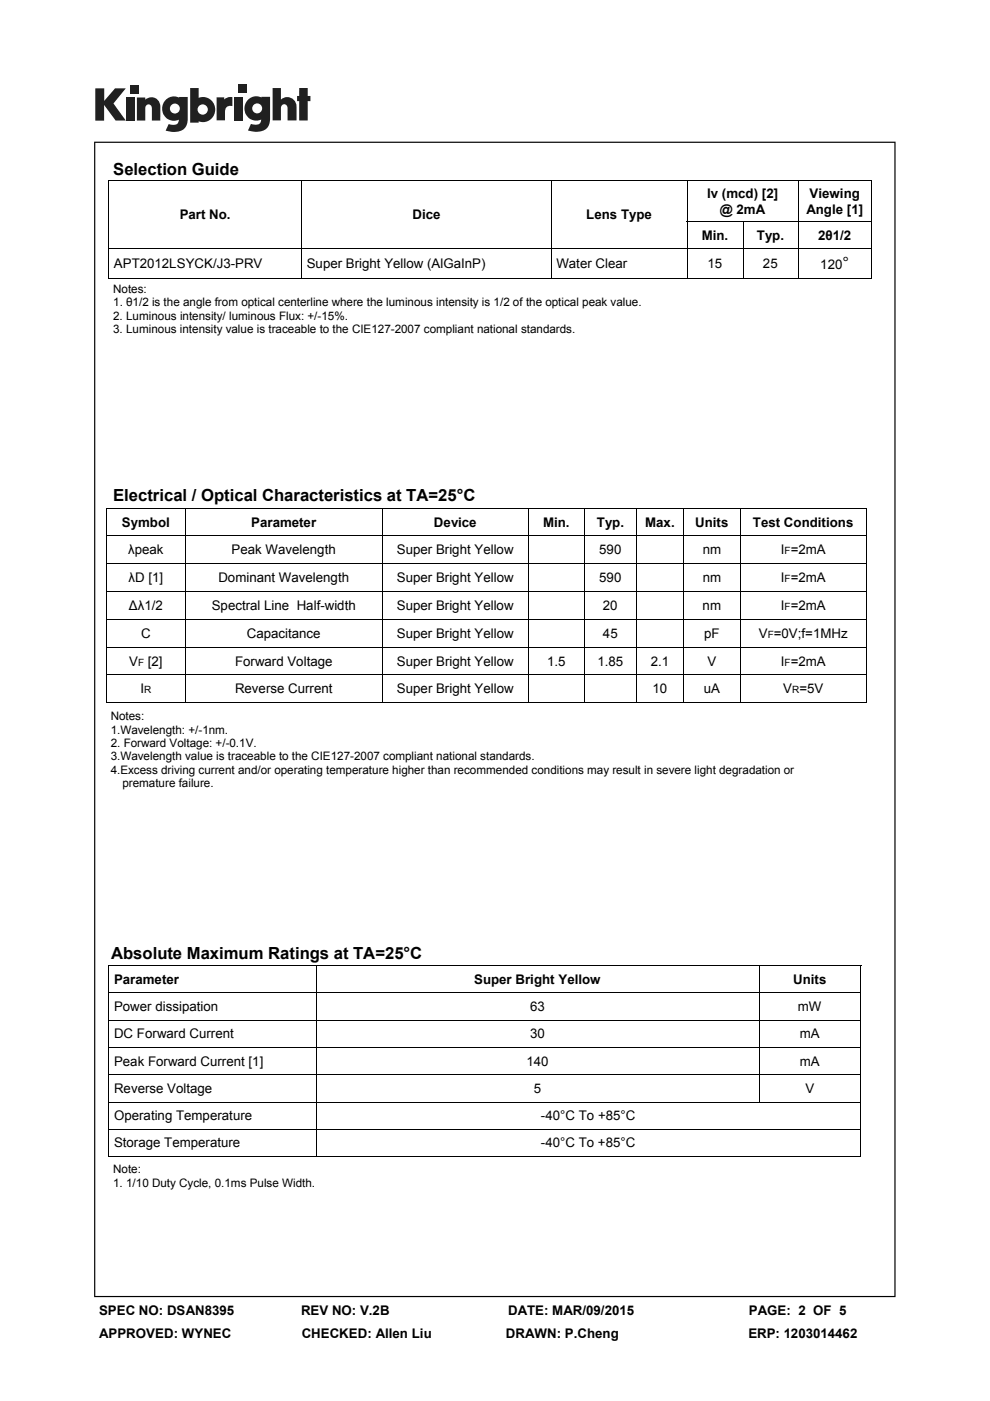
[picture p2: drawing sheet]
<svg xmlns="http://www.w3.org/2000/svg" width="210mm" height="297mm" viewBox="0 0 210 297" stroke-linecap="round" stroke-linejoin="round" font-family="sans-serif">
<defs><g id="words">
<g font-size="3.5">
<text x="24" y="37.1">Selection Guide</text>
<text x="178.7" y="57.1">°</text>
<text x="24" y="106.2">Electrical / Optical Characteristics at TA=25°C</text>
<text x="23.6" y="203.3">Absolute Maximum Ratings at TA=25°C</text>
</g>
<g font-size="2.8">
<text x="38.1" y="46.5">Part No.</text>
<text x="87.5" y="46.5">Dice</text>
<text x="124.4" y="46.5">Lens Type</text>
<text x="150" y="42.1">Iv (mcd) [2]</text>
<text x="152.7" y="45.3">@ 2mA</text>
<text x="171" y="45.3">Angle [1]</text>
<text x="171.7" y="42.1">Viewing</text>
<text x="148.8" y="50.9">Min.</text>
<text x="160.5" y="50.9">Typ.</text>
<text x="173.5" y="50.9">2θ1/2</text>
<text x="24.2" y="56.8">APT2012LSYCK/J3-PRV</text>
<text x="65.1" y="56.8">Super Bright Yellow (AlGaInP)</text>
<text x="118" y="56.8">Water Clear</text>
<text x="150.1" y="56.8">15</text>
<text x="161.8" y="56.8">25</text>
<text x="174" y="57.1">120</text>
<text x="25.8" y="111.7">Symbol</text>
<text x="53.3" y="111.7">Parameter</text>
<text x="92" y="111.7">Device</text>
<text x="115.2" y="111.7">Min.</text>
<text x="126.6" y="111.7">Typ.</text>
<text x="136.8" y="111.7">Max.</text>
<text x="147.5" y="111.7">Units</text>
<text x="159.7" y="111.7">Test Conditions</text>
<text x="27.2" y="117.5">λpeak</text>
<text x="49.1" y="117.5">Peak Wavelength</text>
<text x="84.2" y="117.5">Super Bright Yellow</text>
<text x="127.1" y="117.5">590</text>
<text x="149" y="117.5">nm</text>
<text x="165.6" y="117.5">I =2mA</text>
<text x="27.3" y="123.4">λD [1]</text>
<text x="46.3" y="123.4">Dominant Wavelength</text>
<text x="84.2" y="123.4">Super Bright Yellow</text>
<text x="127.1" y="123.4">590</text>
<text x="149" y="123.4">nm</text>
<text x="165.6" y="123.4">I =2mA</text>
<text x="27.3" y="129.3">Δλ1/2</text>
<text x="44.9" y="129.3">Spectral Line Half-width</text>
<text x="84.2" y="129.3">Super Bright Yellow</text>
<text x="127.9" y="129.3">20</text>
<text x="149" y="129.3">nm</text>
<text x="165.6" y="129.3">I =2mA</text>
<text x="29.9" y="135.2">C</text>
<text x="52.3" y="135.2">Capacitance</text>
<text x="84.2" y="135.2">Super Bright Yellow</text>
<text x="127.9" y="135.2">45</text>
<text x="149.4" y="135.2">pF</text>
<text x="160.9" y="135.2">V =0V;f=1MHz</text>
<text x="27.4" y="141.1">V</text>
<text x="31.3" y="141.1">[2]</text>
<text x="49.9" y="141.1">Forward Voltage</text>
<text x="84.2" y="141.1">Super Bright Yellow</text>
<text x="116.1" y="141.1">1.5</text>
<text x="126.7" y="141.1">1.85</text>
<text x="138" y="141.1">2.1</text>
<text x="150.1" y="141.1">V</text>
<text x="165.6" y="141.1">I =2mA</text>
<text x="29.8" y="147">I</text>
<text x="49.8" y="147">Reverse Current</text>
<text x="84.2" y="147">Super Bright Yellow</text>
<text x="138.4" y="147">10</text>
<text x="149.3" y="147">uA</text>
<text x="166.1" y="147">V =5V</text>
<text x="24.2" y="208.6">Parameter</text>
<text x="100.6" y="208.6">Super Bright Yellow</text>
<text x="168.3" y="208.6">Units</text>
<text x="24.2" y="214.3">Power dissipation</text>
<text x="112.4" y="214.3">63</text>
<text x="169.2" y="214.3">mW</text>
<text x="24.2" y="220.1">DC Forward Current</text>
<text x="112.4" y="220.1">30</text>
<text x="169.7" y="220.1">mA</text>
<text x="24.2" y="225.9">Peak Forward Current [1]</text>
<text x="111.7" y="225.9">140</text>
<text x="169.7" y="225.9">mA</text>
<text x="24.2" y="231.7">Reverse Voltage</text>
<text x="113.2" y="231.7">5</text>
<text x="170.8" y="231.7">V</text>
<text x="24.2" y="237.5">Operating Temperature</text>
<text x="114.7" y="237.5">-40°C To +85°C</text>
<text x="24.2" y="243.3">Storage Temperature</text>
<text x="114.7" y="243.3">-40°C To +85°C</text>
<text x="21" y="278.7">SPEC NO: DSAN8395</text>
<text x="63.8" y="278.7">REV NO: V.2B</text>
<text x="107.8" y="278.7">DATE: MAR/09/2015</text>
<text x="158.8" y="278.7">PAGE: 2 OF 5</text>
<text x="21" y="283.6">APPROVED: WYNEC</text>
<text x="64" y="283.6">CHECKED: Allen Liu</text>
<text x="107.3" y="283.6">DRAWN: P.Cheng</text>
<text x="158.7" y="283.6">ERP: 1203014462</text>
</g>
<g font-size="2.5">
<text x="24" y="62.1">Notes:</text>
<text x="24" y="65">1. θ1/2 is the angle from optical centerline where the luminous intensity is 1/2 of the optical peak value.</text>
<text x="24" y="67.8">2. Luminous intensity/ luminous Flux: +/-15%.</text>
<text x="24" y="70.7">3. Luminous intensity value is traceable to the CIE127-2007 compliant national standards.</text>
<text x="23.5" y="152.7">Notes:</text>
<text x="23.5" y="155.5">1.Wavelength: +/-1nm.</text>
<text x="23.5" y="158.4">2. Forward Voltage: +/-0.1V.</text>
<text x="23.5" y="161.2">3.Wavelength value is traceable to the CIE127-2007 compliant national standards.</text>
<text x="23.5" y="164.1">4.Excess driving current and/or operating temperature higher than recommended conditions may result in severe light degradation or</text>
<text x="26" y="166.9">premature failure.</text>
<text x="24" y="248.8">Note:</text>
<text x="24" y="251.6">1. 1/10 Duty Cycle, 0.1ms Pulse Width.</text>
</g>
<g font-size="2.1">
<text x="166.4" y="117.5">F</text>
<text x="166.4" y="123.4">F</text>
<text x="166.4" y="129.3">F</text>
<text x="162.8" y="135.2">F</text>
<text x="29.3" y="141.1">F</text>
<text x="166.4" y="141.1">F</text>
<text x="30.6" y="147">R</text>
<text x="168" y="147">R</text>
</g>
</g></defs>
<g fill="#231f20">
<path d="M20.2 18.7h1.9v2.7l2.3-2.7h2.3l-2.6 3.2 2.6 3.7h-2.2l-2.4-3.3v3.3h-1.9z"/>
<path d="M26.7 20.7h1.8v4.9h-1.8z"/>
<path d="M49.6 20.7h1.8v4.9h-1.8z"/>
<path d="M27.6 18h1.8v1.8h-1.8z"/>
<path d="M50.6 17.9h1.8v1.8h-1.8z"/>
<path d="M29 20.7h1.8v.4a1.9 1.9 0 0 1 2.2-.3 1.9 1.9 0 0 1 1 2v2.8h-1.8v-2.7a.7 .7 0 0 0-.7-.8 .7 .7 0 0 0-.7 .8v2.7h-1.8z"/>
<path d="M45.9 20.6h1.7v.5a2.02 2.02 0 0 1 1.7-.5v1.9h-.2a1.12 1.12 0 0 0-1.4 1.3v1.7h-1.8z"/>
<path d="M57.8 18.7h1.8v2.4a1.98 1.98 0 0 1 2.2-.3 1.98 1.98 0 0 1 1.1 2v2.7h-1.9v-2.6a.7 .7 0 0 0-.7-.8 .7 .7 0 0 0-.7 .8v2.6h-1.8z"/>
<path d="M63.5 18.7h1.8v1.6h.5v1.1h-.5v4.1h-1.8v-4.1h-.5v-1.1h.5z"/>
<path d="M40.3 18.7v7.3h1.8v-.3a2.63 2.63 0 0 0 3.5-2.5 2.63 2.63 0 0 0-3.5-2.5v-2zM41.9 23.2a1.1 1.1 0 0 1 2.2 0 1.1 1.1 0 0 1-2.2 0z"/>
<path d="M35.3 21a2.56 2.56 0 0 0-.6 3.3 2.56 2.56 0 0 0 3.2 1.1 1.09 1.09 0 0 1-1.5 1.1l-.6-.2-.7 1.4a5.3 5.3 0 0 0 3.8-.2 2.69 2.69 0 0 0 .9-2.4v-4.5h-1.8v.1l-.8-.2a2.44 2.44 0 0 0-1.9 .5zM36 23a1.06 1.06 0 0 1 2.1 0 1.06 1.06 0 0 1-2.1 0z"/>
<path d="M52.8 21a2.56 2.56 0 0 0-.6 3.3 2.56 2.56 0 0 0 3.2 1 1.09 1.09 0 0 1-1.5 1.1l-.7-.1-.6 1.4a5.3 5.3 0 0 0 3.7-.3 2.69 2.69 0 0 0 1-2.3v-4.6h-1.8v.2l-.9-.3a2.44 2.44 0 0 0-1.8 .6zM53.5 23a1.06 1.06 0 0 1 2.1 0 1.06 1.06 0 0 1-2.1 0z"/>
</g>
<path d="M20 30v245h169.9v-245zM20.2 30.3h169.5v244.5h-169.5z" fill="#000"/>
<g fill="none" stroke="#000" stroke-width=".21">
<path d="M23 38.4h161.9M23.1 38.3v20.6M64 38.4v14.2M117 38.4v14.2M145.7 38.4v8.6M169.3 38.4v8.6M184.8 38.3v20.6M23 59h161.9M23.2 52.7h161.5M64 52.8v6.1M117 52.8v6.1M145.6 47.1h39.1"/>
<path d="M145.7 47.1v5.5M145.7 52.8v6.1M157.6 47.1v5.5M157.6 52.8v6.1M169.3 47.1v5.5M169.3 52.8v6.1M22.5 107.8h161.4M22.6 107.7v41.1M22.7 113.6h161M22.7 119.5h161M39.3 107.9v5.6M39.3 113.7v5.7"/>
<path d="M39.3 119.6v5.7M81.2 107.9v5.6M81.2 113.7v5.7M81.2 119.6v5.7M112 107.9v5.6M112 113.7v5.7M112 119.6v5.7M124 107.9v5.6M124 113.7v5.7M124 119.6v5.7M135 107.9v5.6M135 113.7v5.7"/>
<path d="M135 119.6v5.7M145 107.9v5.6M145 113.7v5.7M145 119.6v5.7M157 107.9v5.6M157 113.7v5.7M157 119.6v5.7M183.8 107.7v41.1M22.7 125.4h161M22.7 131.3h161M22.7 137.2h161M39.3 125.5v5.7"/>
<path d="M39.3 131.4v5.7M39.3 137.3v5.7M81.2 125.5v5.7M81.2 131.4v5.7M81.2 137.3v5.7M112 125.5v5.7M112 131.4v5.7M112 137.3v5.7M124 125.5v5.7M124 131.4v5.7M124 137.3v5.7M135 125.5v5.7"/>
<path d="M135 131.4v5.7M135 137.3v5.7M145 125.5v5.7M145 131.4v5.7M145 137.3v5.7M157 125.5v5.7M157 131.4v5.7M157 137.3v5.7M22.5 148.9h161.4M22.7 143.1h161M39.3 143.2v5.6M81.2 143.2v5.6"/>
<path d="M112 143.2v5.6M124 143.2v5.6M135 143.2v5.6M145 143.2v5.6M157 143.2v5.6M23 204.8h159.7M23.1 204.7v40.4M23.2 210.5h159.3M23.2 216.3h159.3M67 204.9v5.5M67 210.6v5.6M67 216.4v5.6"/>
<path d="M161 204.9v5.5M161 210.6v5.6M161 216.4v5.6M182.6 204.7v40.4M23.2 222.1h159.3M23.2 227.9h159.3M23.2 233.7h159.3M23.2 239.5h159.3M67 222.2v5.6M67 228v5.6M67 233.8v5.6M67 239.6v5.5"/>
<path d="M161 222.2v5.6M161 228v5.6M23 245.2h159.7"/>
</g>
<use href="#words"/>
</svg>
